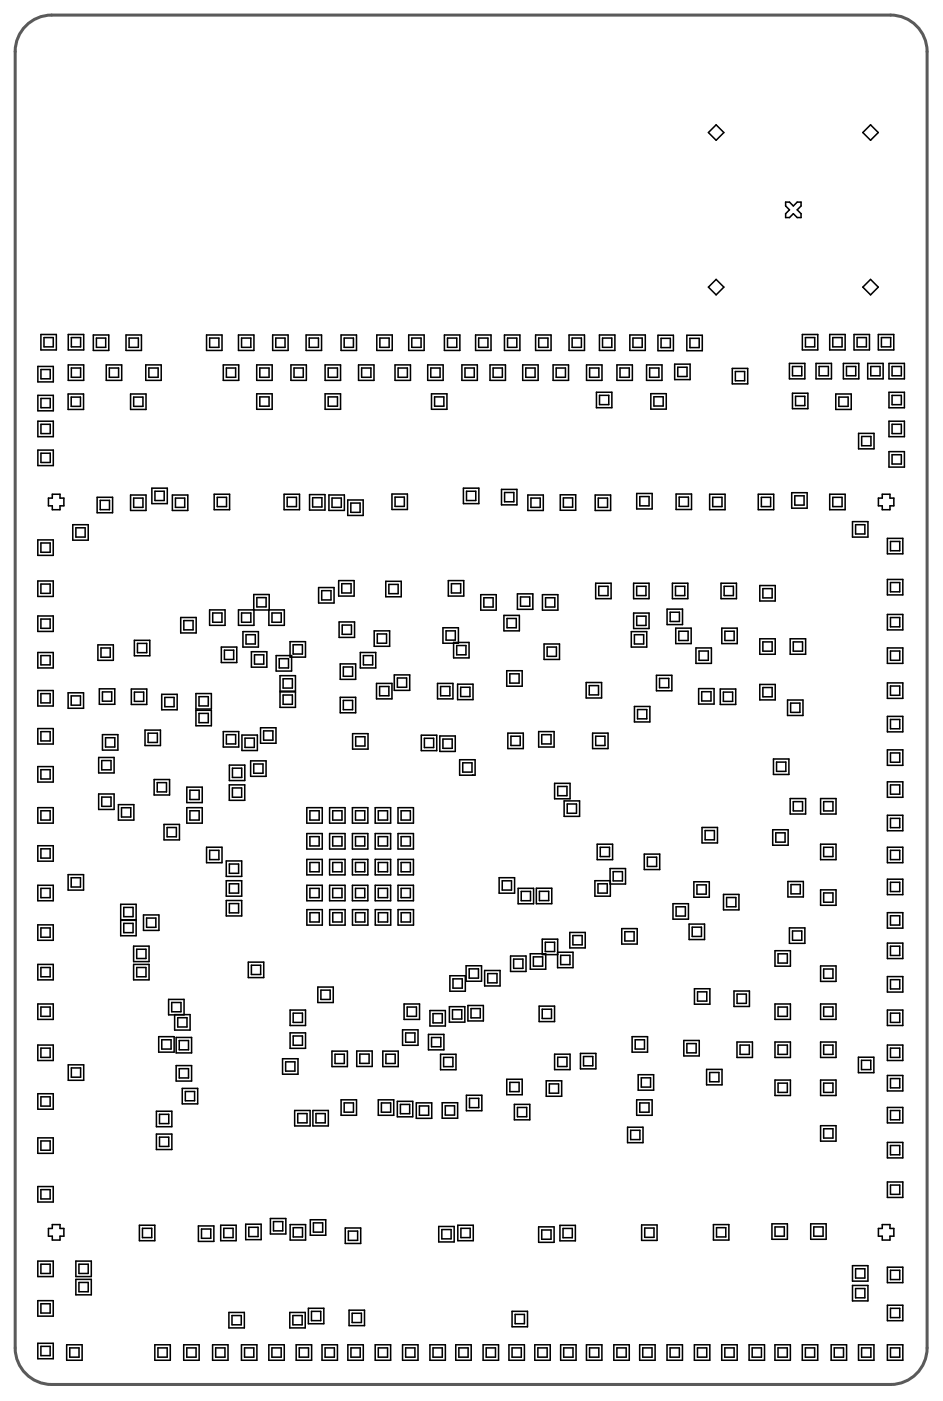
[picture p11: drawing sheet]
<svg xmlns="http://www.w3.org/2000/svg" width="103mm" height="153mm" viewBox="0 0 103 153" stroke-linecap="round" stroke-linejoin="round" font-family="sans-serif">
<path d="M2.8 2.8a4 4 0 0 1 2.9-1.1h91.9a4 4 0 0 1 4 4v141.9a4 4 0 0 1-4 4h-91.9a4 4 0 0 1-4-4v-141.9a4 4 0 0 1 1.1-2.9z" fill="none" stroke="#5a5a5a" stroke-width=".33"/>
<path d="M51.8 84.9h.1M51.8 84.8h.1" fill="none" stroke="#000" stroke-width=".11"/>
<g fill="none" stroke="#000" stroke-width=".17">
<path d="M78.5 13.7l.8 .8-.8 .9-.8-.9zM95.4 13.7l.9 .8-.9 .9-.8-.9zM4.5 36.6h1.7v1.7h-1.7zM4.8 37h1v1h-1zM7.5 36.6h1.7v1.7h-1.7zM7.5 40h1.7v1.7h-1.7zM7.8 37h1v1h-1zM10.2 36.7h1.7v1.7h-1.7zM10.6 37h1v1h-1zM11.6 40h1.7v1.7h-1.7zM13.8 36.7h1.7v1.7h-1.7zM14.2 37h1v1h-1z"/>
<path d="M16 40h1.7v1.7h-1.7zM22.6 36.7h1.7v1.7h-1.7zM23 37h1v1h-1zM24.5 40h1.7v1.7h-1.7zM26.1 36.7h1.7v1.7h-1.7zM26.5 37h1v1h-1zM28.1 40h1.7v1.7h-1.7zM29.9 36.7h1.7v1.7h-1.7zM30.2 37h1v1h-1zM31.9 40h1.7v1.7h-1.7zM33.6 36.7h1.6v1.7h-1.6zM33.9 37h1v1h-1z"/>
<path d="M35.6 40h1.7v1.7h-1.7zM37.4 36.7h1.7v1.7h-1.7zM37.7 37h1v1h-1zM39.3 40h1.7v1.7h-1.7zM41.3 36.7h1.7v1.7h-1.7zM41.6 37h1.1v1h-1.1zM43.3 40h1.7v1.7h-1.7zM44.8 36.7h1.7v1.7h-1.7zM45.1 37h1.1v1h-1.1zM46.9 40h1.7v1.7h-1.7zM48.7 36.7h1.7v1.7h-1.7zM49.1 37h1v1h-1z"/>
<path d="M50.6 40h1.7v1.7h-1.7zM52.1 36.7h1.7v1.7h-1.7zM52.5 37h1v1h-1zM53.7 40h1.7v1.7h-1.7zM55.3 36.7h1.7v1.7h-1.7zM55.6 37h1v1h-1zM57.3 40h1.7v1.7h-1.7zM58.7 36.7h1.7v1.7h-1.7zM59 37h1.1v1h-1.1zM60.6 40h1.7v1.7h-1.7zM62.4 36.7h1.7v1.7h-1.7zM62.7 37h1v1h-1z"/>
<path d="M64.3 40h1.7v1.7h-1.7zM65.7 36.7h1.7v1.7h-1.7zM66 37h1.1v1h-1.1zM67.6 40h1.7v1.7h-1.7zM69 36.7h1.7v1.7h-1.7zM69.4 37h1v1h-1zM70.9 40h1.7v1.7h-1.7zM72.1 36.7h1.7v1.7h-1.7zM72.5 37.1h1v1h-1zM74 39.9h1.6v1.7h-1.6zM75.3 36.7h1.7v1.7h-1.7zM75.6 37.1h1v1h-1z"/>
<path d="M78.5 30.6l.8 .9-.8 .8-.8-.8zM86.1 22.1h.4l.5 .5 .4-.5h.4v.5l-.4 .4 .4 .4v.4h-.4l-.4-.4-.5 .4h-.4v-.4l.4-.4-.4-.4zM86.5 39.8h1.7v1.7h-1.7zM87.9 36.6h1.7v1.7h-1.7zM88.3 37h1v1h-1zM89.4 39.8h1.7v1.7h-1.7zM90.9 36.6h1.7v1.7h-1.7zM91.3 37h1v1h-1zM92.4 39.8h1.7v1.7h-1.7zM93.6 36.6h1.7v1.7h-1.7zM93.9 37h1.1v1h-1.1zM95.1 39.8h1.7v1.7h-1.7z"/>
<path d="M95.4 30.6l.9 .9-.9 .8-.8-.8zM96.3 36.6h1.7v1.7h-1.7zM96.6 37h1v1h-1zM97.4 39.8h1.7v1.7h-1.7zM4.1 59.1h1.7v1.7h-1.7zM4.2 40.1h1.6v1.7h-1.6zM4.2 43.3h1.6v1.7h-1.6zM4.2 46.1h1.6v1.7h-1.6zM4.2 49.3h1.6v1.7h-1.6zM4.5 59.5h1v1h-1zM4.5 40.5h1v1h-1zM4.5 43.6h1v1.1h-1z"/>
<path d="M4.5 46.5h1v1h-1zM4.5 49.6h1v1.1h-1zM5.7 54.1h.9v.5h.4v.8h-.4v.4h-.9v-.4h-.4v-.8h.4zM7.5 43.2h1.7v1.6h-1.7zM7.8 43.5h1v1h-1zM7.8 40.3h1v1h-1zM8 57.5h1.7v1.7h-1.7zM8.3 57.8h1v1h-1zM10.6 54.5h1.7v1.7h-1.7zM11 54.8h1v1h-1zM12 40.3h1v1h-1zM14.3 43.2h1.7v1.6h-1.7z"/>
<path d="M14.3 54.2h1.7v1.7h-1.7zM14.7 54.6h1v1h-1zM14.7 43.5h1v1h-1zM16.3 40.3h1v1h-1zM16.6 53.5h1.7v1.7h-1.7zM17 53.8h1v1h-1zM18.9 54.2h1.7v1.7h-1.7zM19.2 54.6h1v1h-1zM23.5 54.1h1.7v1.7h-1.7zM23.8 54.5h1v1h-1zM24.8 40.3h1v1h-1zM28.1 43.1h1.7v1.7h-1.7z"/>
<path d="M28.5 40.3h1v1h-1zM28.5 43.5h1v1h-1zM31.1 54.1h1.7v1.7h-1.7zM31.5 54.5h1v1h-1zM32.2 40.3h1v1h-1zM33.9 54.2h1.7v1.7h-1.7zM34.3 54.5h1v1h-1zM35.6 43.1h1.7v1.7h-1.7zM36 40.3h1v1h-1zM36 43.5h1v1h-1zM36.1 54.2h1.6v1.7h-1.6zM36.4 54.6h1v1h-1z"/>
<path d="M38.1 54.8h1.7v1.7h-1.7zM38.5 55.1h1v1h-1zM39.6 40.3h1.1v1h-1.1zM43 54.1h1.7v1.7h-1.7zM43.3 54.5h1v1h-1zM43.6 40.3h1.1v1h-1.1zM47.2 40.3h1v1h-1zM47.3 43.1h1.7v1.7h-1.7zM47.6 43.5h1.1v1h-1.1zM50.8 53.5h1.7v1.7h-1.7zM51 40.3h1v1h-1zM51.1 53.8h1.1v1h-1.1z"/>
<path d="M54.1 40.3h1v1h-1zM55 53.6h1.7v1.7h-1.7zM55.3 53.9h1v1.1h-1zM57.6 40.3h1v1h-1zM57.9 54.2h1.7v1.7h-1.7zM58.2 54.6h1v1h-1zM61 40.3h1v1h-1zM61.4 54.2h1.7v1.7h-1.7zM61.8 54.5h1v1.1h-1zM64.6 40.3h1v1h-1zM65.2 54.2h1.7v1.7h-1.7zM65.4 43h1.7v1.7h-1.7z"/>
<path d="M65.6 54.6h1v1h-1zM65.7 43.3h1v1h-1zM68 40.3h1v1h-1zM69.8 54.1h1.7v1.6h-1.7zM70.1 54.4h1v1h-1zM71.2 40.3h1v1h-1zM71.3 43.1h1.7v1.7h-1.7zM71.7 43.5h1v1h-1zM74.1 54.1h1.7v1.7h-1.7zM74.3 40.2h1v1h-1zM74.4 54.5h1.1v1h-1.1zM77.8 54.1h1.7v1.7h-1.7z"/>
<path d="M78.1 54.5h1v1h-1zM80.3 40.4h1.7v1.6h-1.7zM80.6 40.7h1v1h-1zM83.1 54.1h1.7v1.7h-1.7zM83.5 54.5h1v1h-1zM86.8 54h1.7v1.7h-1.7zM86.9 43.1h1.7v1.7h-1.7zM86.9 40.1h1v1.1h-1zM87.1 54.3h1v1h-1zM87.2 43.4h1v1h-1zM89.8 40.1h1v1.1h-1zM90.9 54.1h1.7v1.7h-1.7z"/>
<path d="M91.3 54.5h1v1h-1zM91.6 43.2h1.7v1.6h-1.7zM91.9 43.5h1.1v1h-1.1zM92.8 40.1h1v1.1h-1zM93.4 57.1h1.7v1.7h-1.7zM93.8 57.5h1v1h-1zM94.1 47.5h1.7v1.7h-1.7zM94.4 47.8h1.1v1h-1.1zM95.4 40.1h1.1v1.1h-1.1zM96.7 54.1h.9v.5h.4v.8h-.4v.4h-.9v-.4h-.4v-.8h.4zM97.3 59h1.7v1.7h-1.7zM97.4 46.1h1.7v1.7h-1.7z"/>
<path d="M97.4 43h1.7v1.7h-1.7zM97.4 49.5h1.7v1.7h-1.7zM97.6 59.3h1v1h-1zM97.8 46.5h1v1h-1zM97.8 40.1h1v1.1h-1zM97.8 43.3h1v1h-1zM97.8 49.8h1v1h-1zM4.1 63.6h1.7v1.7h-1.7zM4.1 67.5h1.7v1.7h-1.7zM4.1 71.5h1.7v1.7h-1.7zM4.1 75.6h1.7v1.7h-1.7zM4.1 79.8h1.7v1.7h-1.7z"/>
<path d="M4.5 64h1v1h-1zM4.5 67.8h1v1h-1zM4.5 71.8h1v1h-1zM4.5 76h1v1h-1zM7.5 75.9h1.7v1.7h-1.7zM7.8 76.2h1v1h-1zM10.7 70.6h1.7v1.7h-1.7zM10.9 75.4h1.7v1.7h-1.7zM11.1 71h1v1h-1zM11.2 75.8h1v1h-1zM14.4 75.5h1.7v1.7h-1.7zM14.7 70.1h1.7v1.7h-1.7z"/>
<path d="M14.7 75.8h1v1h-1zM15.1 70.5h1v1h-1zM15.9 80h1.7v1.7h-1.7zM17.7 76.1h1.7v1.6h-1.7zM18.1 76.4h1v1h-1zM19.8 67.6h1.7v1.7h-1.7zM20.1 68h1.1v1h-1.1zM21.5 76h1.7v1.7h-1.7zM21.5 77.8h1.7v1.7h-1.7zM21.8 76.3h1v1h-1zM21.8 78.1h1v1.1h-1zM23 66.8h1.7v1.7h-1.7z"/>
<path d="M23.3 67.1h1v1.1h-1zM24.3 70.9h1.7v1.7h-1.7zM24.6 71.2h1v1h-1zM26.5 67.1h1v1.1h-1zM26.6 69.2h1.7v1.7h-1.7zM27 69.5h1v1h-1zM27.6 71.4h1.6v1.7h-1.6zM27.8 66.8v-1.7h1.7v1.7M27.8 66.8v1.7h-1.7v-1.7h5.1v1.7h-1.7v-1.7M27.9 71.7h1v1h-1zM28.2 65.5h1v1h-1zM28.6 79.7h1.6v1.7h-1.6z"/>
<path d="M29.8 67.1h1v1.1h-1zM30.3 71.8h1.7v1.7h-1.7zM30.6 72.1h1v1.1h-1zM30.7 75.8h1.7v1.7h-1.7zM30.7 74h1.7v1.7h-1.7zM31 76.1h1v1h-1zM31 74.3h1v1.1h-1zM31.8 70.3h1.7v1.7h-1.7zM32.1 70.6h1v1h-1zM34.9 64.4h1.7v1.7h-1.7zM35.3 64.7h1v1h-1zM37.1 63.6h1.7v1.7h-1.7z"/>
<path d="M37.2 68.1h1.7v1.7h-1.7zM37.3 76.4h1.7v1.7h-1.7zM37.3 72.7h1.7v1.7h-1.7zM37.5 63.9h1v1.1h-1zM37.5 68.5h1v1h-1zM37.6 73.1h1v1h-1zM37.6 76.7h1v1h-1zM39.5 71.5h1.7v1.7h-1.7zM39.8 71.8h1v1h-1zM41 69.1h1.7v1.7h-1.7zM41.3 74.9h1.7v1.7h-1.7zM41.4 69.4h1v1.1h-1z"/>
<path d="M41.6 75.2h1v1h-1zM42.3 63.7h1.7v1.7h-1.7zM42.6 64h1v1h-1zM43.2 73.9h1.7v1.7h-1.7zM43.6 74.3h1v1h-1zM48 74.9h1.6v1.7h-1.6zM48.3 75.2h1v1h-1zM48.6 68.8h1.6v1.7h-1.6zM48.9 69.1h1v1h-1zM49.1 63.6h1.7v1.7h-1.7zM49.5 63.9h1v1.1h-1zM49.7 70.4h1.7v1.7h-1.7z"/>
<path d="M50.1 70.7h1v1h-1zM50.2 74.9h1.6v1.7h-1.6zM50.5 75.3h1v1h-1zM52.7 65.1h1.7v1.7h-1.7zM53 65.5h1.1v1h-1.1zM55.2 67.4h1.7v1.7h-1.7zM55.5 73.5h1.7v1.7h-1.7zM55.6 67.7h1v1.1h-1zM55.9 73.8h1v1h-1zM56.7 65h1.7v1.7h-1.7zM57.1 65.4h1v1h-1zM59.5 65.1h1.7v1.7h-1.7z"/>
<path d="M59.6 70.5h1.7v1.7h-1.7zM59.8 65.5h1v1h-1zM60 70.9h1v1h-1zM64.3 74.8h1.6v1.7h-1.6zM64.6 75.1h1v1h-1zM65.3 63.9h1.7v1.7h-1.7zM65.6 64.2h1v1h-1zM69.2 69.2h1.7v1.7h-1.7zM69.5 63.9h1.6v1.7h-1.6zM69.5 67.2h1.6v1.6h-1.6zM69.5 69.5h1.1v1h-1.1zM69.5 77.4h1.7v1.7h-1.7z"/>
<path d="M69.8 64.2h1v1h-1zM69.8 67.5h1v1h-1zM69.9 77.7h1v1h-1zM72 74h1.6v1.7h-1.6zM72.3 74.3h1v1h-1zM73.1 66.7h1.7v1.7h-1.7zM73.5 67.1h1v1h-1zM73.7 63.9h1.7v1.7h-1.7zM74 64.2h1.1v1h-1.1zM74.1 68.8h1.7v1.7h-1.7zM74.4 69.1h1v1.1h-1zM76.3 71h1.7v1.7h-1.7z"/>
<path d="M76.6 75.4h1.7v1.7h-1.7zM76.6 71.3h1v1h-1zM76.9 75.8h1v1h-1zM79 75.5h1.6v1.7h-1.6zM79 63.9h1.7v1.7h-1.7zM79.1 68.8h1.7v1.7h-1.7zM79.3 75.8h1v1h-1zM79.4 64.2h1v1h-1zM79.5 69.1h1v1.1h-1zM83.3 75h1.7v1.7h-1.7zM83.3 64.1h1.7v1.7h-1.7zM83.3 70h1.7v1.7h-1.7z"/>
<path d="M83.6 64.5h1v1h-1zM83.6 70.3h1v1h-1zM83.6 75.3h1v1h-1zM86.3 76.7h1.7v1.7h-1.7zM86.6 70h1.7v1.7h-1.7zM86.7 77h1v1h-1zM87 70.3h1v1h-1zM97.3 71h1.7v1.7h-1.7zM97.3 67.3h1.7v1.7h-1.7zM97.3 63.5h1.7v1.7h-1.7zM97.3 74.8h1.7v1.7h-1.7zM97.3 78.5h1.7v1.7h-1.7z"/>
<path d="M97.6 71.3h1v1h-1zM97.6 67.6h1v1.1h-1zM97.6 63.8h1v1h-1zM97.6 75.1h1v1.1h-1zM97.6 78.8h1v1h-1zM4.1 84h1.7v1.7h-1.7zM4.1 88.5h1.7v1.7h-1.7zM4.1 92.6h1.7v1.7h-1.7zM4.1 97h1.7v1.7h-1.7zM4.5 80.1h1v1.1h-1zM4.5 84.3h1v1h-1zM4.5 88.8h1v1h-1z"/>
<path d="M4.5 93h1v1h-1zM4.5 97.3h1v1h-1zM7.5 95.8h1.7v1.7h-1.7zM7.8 96.1h1v1.1h-1zM10.8 87h1.7v1.7h-1.7zM10.8 83h1.7v1.7h-1.7zM11.2 87.3h1v1h-1zM11.2 83.3h1v1h-1zM11.2 80.5h1.7v1.7h-1.7zM11.6 80.8h1v1h-1zM13 88.1h1.7v1.7h-1.7zM13.2 99.1h1.7v1.6h-1.7z"/>
<path d="M13.3 88.5h1v1h-1zM13.6 99.4h1v1h-1zM16.2 80.3h1v1h-1zM16.9 85.4h1.7v1.7h-1.7zM17.2 85.7h1v1h-1zM18 90.3h1.7v1.7h-1.7zM18.3 90.6h1v1.1h-1zM20.5 88.5h1.7v1.7h-1.7zM20.5 86.2h1.7v1.7h-1.7zM20.8 88.8h1v1h-1zM20.8 86.6h1v1h-1zM22.6 92.8h1.7v1.7h-1.7z"/>
<path d="M23 93.1h1v1.1h-1zM24.5 80.1h1.7v1.7h-1.7zM24.8 94.3h1.7v1.7h-1.7zM24.8 96.5h1.7v1.7h-1.7zM24.8 98.6h1.7v1.7h-1.7zM24.8 80.5h1v1h-1zM25.1 86h1.7v1.7h-1.7zM25.1 94.6h1.1v1.1h-1.1zM25.1 96.8h1.1v1h-1.1zM25.1 99h1.1v1h-1.1zM25.1 83.8h1.7v1.7h-1.7zM25.5 86.3h1v1h-1z"/>
<path d="M25.5 84.1h1v1.1h-1zM26.5 80.5h1.7v1.7h-1.7zM26.9 80.9h1v1h-1zM27.5 83.3h1.7v1.7h-1.7zM27.8 83.7h1v1h-1zM28.9 80.1h1v1h-1zM33.6 97h1.7v1.7h-1.7zM33.6 88.5h1.7v1.7h-1.7zM33.6 91.3h1.7v1.7h-1.7zM33.6 94.1h1.7v1.7h-1.7zM33.6 99.6h1.7v1.7h-1.7zM34 97.3h1v1h-1z"/>
<path d="M34 88.8h1v1h-1zM34 91.6h1v1.1h-1zM34 94.5h1v1h-1zM34 100h1v1h-1zM36.1 97h1.7v1.7h-1.7zM36.1 88.5h1.7v1.7h-1.7zM36.1 94.1h1.7v1.7h-1.7zM36.1 91.3h1.7v1.7h-1.7zM36.1 99.6h1.7v1.7h-1.7zM36.5 97.3h1v1h-1zM36.5 88.8h1v1h-1zM36.5 91.6h1v1.1h-1z"/>
<path d="M36.5 94.5h1v1h-1zM36.5 100h1v1h-1zM38.6 97h1.7v1.7h-1.7zM38.6 88.5h1.7v1.7h-1.7zM38.6 94.1h1.7v1.7h-1.7zM38.6 91.3h1.7v1.7h-1.7zM38.6 99.6h1.7v1.7h-1.7zM38.6 80.4h1.7v1.7h-1.7zM39 97.3h1v1h-1zM39 88.8h1v1h-1zM39 91.6h1v1.1h-1zM39 94.5h1v1h-1z"/>
<path d="M39 100h1v1h-1zM39 80.7h1v1h-1zM41.1 97h1.7v1.7h-1.7zM41.1 88.5h1.7v1.7h-1.7zM41.1 94.1h1.7v1.7h-1.7zM41.1 91.3h1.7v1.7h-1.7zM41.1 99.6h1.7v1.7h-1.7zM41.5 97.3h1v1h-1zM41.5 88.8h1v1h-1zM41.5 91.6h1v1.1h-1zM41.5 94.5h1v1h-1zM41.5 100h1v1h-1z"/>
<path d="M43.6 97h1.7v1.7h-1.7zM43.6 88.5h1.7v1.7h-1.7zM43.6 94.1h1.7v1.7h-1.7zM43.6 91.3h1.7v1.7h-1.7zM43.6 99.6h1.7v1.7h-1.7zM44 97.3h1v1h-1zM44 88.8h1v1h-1zM44 91.6h1v1.1h-1zM44 94.5h1v1h-1zM44 100h1v1h-1zM46.2 80.5h1.7v1.7h-1.7zM46.5 80.9h1v1h-1z"/>
<path d="M48.2 80.6h1.7v1.7h-1.7zM48.5 81h1.1v1h-1.1zM50.4 83.2h1.7v1.7h-1.7zM50.7 83.6h1v1h-1zM54.7 96.1h1.7v1.7h-1.7zM55.1 96.5h1v1h-1zM55.7 80.3h1.7v1.7h-1.7zM56 80.6h1v1.1h-1zM56.8 97.3h1.7v1.7h-1.7zM57.1 97.6h1v1.1h-1zM58.8 97.3h1.7v1.7h-1.7zM59 80.1h1.7v1.7h-1.7z"/>
<path d="M59.1 97.6h1v1h-1zM59.4 80.5h1v1h-1zM60.8 85.8h1.7v1.7h-1.7zM61.1 86.1h1v1.1h-1zM61.8 87.7h1.7v1.7h-1.7zM62.2 88.1h1v1h-1zM65 80.3h1.6v1.7h-1.6zM65.2 96.5h1.7v1.7h-1.7zM65.3 80.6h1v1.1h-1zM65.5 92.5h1.6v1.7h-1.6zM65.5 96.8h1.1v1h-1.1zM65.8 92.8h1v1h-1z"/>
<path d="M66.9 95.1h1.7v1.7h-1.7zM67.2 95.5h1v1h-1zM70.6 93.6h1.7v1.6h-1.7zM71 93.9h1v1h-1zM73.8 99h1.7v1.7h-1.7zM74.1 99.3h1v1h-1zM76.1 96.6h1.6v1.7h-1.6zM76.4 96.9h1v1h-1zM77 90.6h1.6v1.7h-1.6zM77.3 91h1v1h-1zM79.3 98h1.7v1.7h-1.7zM79.6 98.3h1.1v1h-1.1z"/>
<path d="M84.7 90.9h1.7v1.7h-1.7zM84.8 83.1h1.7v1.7h-1.7zM85 91.2h1.1v1h-1.1zM85.1 83.5h1v1h-1zM86.4 96.6h1.7v1.6h-1.7zM86.6 87.5h1.7v1.7h-1.7zM86.7 96.9h1v1h-1zM87 87.8h1v1h-1zM89.9 92.5h1.7v1.7h-1.7zM89.9 87.5h1.7v1.7h-1.7zM89.9 97.5h1.7v1.7h-1.7zM90.3 92.8h1v1h-1z"/>
<path d="M90.3 87.8h1v1h-1zM90.3 97.8h1v1h-1zM97.3 85.6h1.7v1.7h-1.7zM97.3 100h1.7v1.7h-1.7zM97.3 82.1h1.7v1.7h-1.7zM97.3 89.3h1.7v1.7h-1.7zM97.3 92.8h1.7v1.7h-1.7zM97.3 96.3h1.7v1.7h-1.7zM97.6 93.1h1v1.1h-1zM97.6 86h1v1h-1zM97.6 96.6h1v1.1h-1zM97.6 82.5h1v1h-1z"/>
<path d="M97.6 89.6h1v1.1h-1zM4.1 101.3h1.7v1.7h-1.7zM4.1 105.6h1.7v1.7h-1.7zM4.1 110h1.7v1.7h-1.7zM4.1 114.5h1.7v1.7h-1.7zM4.1 119.8h1.7v1.7h-1.7zM4.5 101.6h1v1.1h-1zM4.5 106h1v1h-1zM4.5 110.3h1v1h-1zM4.5 114.8h1v1h-1zM7.5 116.6h1.7v1.7h-1.7zM7.8 117h1v1h-1z"/>
<path d="M13.2 100.8h1.7v1.7h-1.7zM13.6 101.1h1v1.1h-1zM14.6 105.6h1.7v1.7h-1.7zM14.6 103.6h1.7v1.7h-1.7zM15 106h1v1h-1zM15 104h1v1h-1zM15.7 100.2h1.7v1.7h-1.7zM16.1 100.6h1v1h-1zM17.4 113.6h1.7v1.6h-1.7zM17.7 113.9h1v1h-1zM18.8 109.8h1v1h-1zM19.1 111.1v1.7h1.7v-1.7l-2.3 .1v-1.7h1.7v1.7"/>
<path d="M19.3 113.6h1.7v1.7h-1.7zM19.3 116.7h1.7v1.7h-1.7zM19.5 111.5h1v1h-1zM19.6 114h1.1v1h-1.1zM19.6 117.1h1.1v1h-1.1zM20 119.2h1.7v1.7h-1.7zM20.3 119.6h1v1h-1zM27.2 105.4h1.7v1.7h-1.7zM27.6 105.7h1v1h-1zM31 116h1.7v1.7h-1.7zM31.3 116.3h1v1h-1zM31.8 110.6h1.7v1.7h-1.7z"/>
<path d="M31.8 113.1h1.7v1.7h-1.7zM32.1 113.5h1.1v1h-1.1zM32.1 111h1.1v1h-1.1zM34.8 108.1h1.7v1.7h-1.7zM35.2 108.5h1v1h-1zM36.4 115.1h1.7v1.7h-1.7zM36.7 115.5h1v1h-1zM39.1 115.1h1.7v1.7h-1.7zM39.4 115.5h1.1v1h-1.1zM42 115.1h1.7v1.7h-1.7zM42.3 115.5h1v1h-1zM44.1 112.8h1.7v1.7h-1.7z"/>
<path d="M44.3 110h1.7v1.7h-1.7zM44.5 113.1h1v1.1h-1zM44.6 110.3h1v1h-1zM47 113.3h1.7v1.7h-1.7zM47.1 110.7h1.7v1.7h-1.7zM47.3 113.6h1v1.1h-1zM47.5 111h1v1h-1zM48.3 115.5h1.7v1.7h-1.7zM48.6 115.8h1v1h-1zM49.3 110.3h1.7v1.7h-1.7zM49.3 106.9h1.7v1.7h-1.7zM49.6 110.6h1v1h-1z"/>
<path d="M49.7 107.2h1v1h-1zM51.1 105.8h1.7v1.7h-1.7zM51.1 120h1.7v1.7h-1.7zM51.3 110.1h1.7v1.7h-1.7zM51.4 106.1h1v1h-1zM51.6 110.5h1v1h-1zM53.1 106.3h1.7v1.7h-1.7zM53.5 106.6h1v1.1h-1zM55.5 118.2h1.7v1.7h-1.7zM55.9 118.6h1v1h-1zM56 104.7h1.7v1.7h-1.7zM56.3 105.1h1v1h-1z"/>
<path d="M58.1 104.5h1.7v1.7h-1.7zM58.5 104.8h1v1h-1zM59.1 110.2h1.7v1.7h-1.7zM59.4 110.5h1v1.1h-1zM59.4 102.9h1.7v1.7h-1.7zM59.8 103.2h1v1h-1zM59.9 118.4h1.7v1.7h-1.7zM60.2 118.7h1v1h-1zM60.8 115.5h1.7v1.7h-1.7zM61.1 104.3h1.7v1.7h-1.7zM61.1 115.8h1v1h-1zM61.5 104.6h1v1.1h-1z"/>
<path d="M62.5 102.1h1.6v1.7h-1.6zM62.8 102.5h1v1h-1zM63.6 115.4h1.7v1.7h-1.7zM64 115.7h1v1h-1zM68.2 101.7h1.6v1.7h-1.6zM68.5 102.1h1v1h-1zM69.3 113.6h1.7v1.6h-1.7zM69.6 113.9h1v1h-1zM70 117.7h1.6v1.7h-1.6zM70.3 118.1h1v1h-1zM75 114h1.6v1.7h-1.6zM75.3 114.3h1v1h-1z"/>
<path d="M75.5 101.2h1.7v1.7h-1.7zM75.9 101.6h1v1h-1zM76.1 108.3h1.7v1.7h-1.7zM76.5 108.6h1v1.1h-1zM77.5 117.1h1.6v1.7h-1.6zM77.8 117.5h1v1h-1zM80.5 108.6h1.6v1.6h-1.6zM80.8 114.1h1.7v1.7h-1.7zM80.8 108.9h1v1h-1zM81.1 114.5h1v1h-1zM84.9 114.1h1.7v1.7h-1.7zM84.9 110h1.7v1.7h-1.7z"/>
<path d="M84.9 104.1h1.7v1.7h-1.7zM84.9 118.3h1.7v1.7h-1.7zM85.3 114.5h1v1h-1zM85.3 110.3h1v1h-1zM85.3 104.5h1v1h-1zM85.3 118.6h1v1.1h-1zM86.5 101.6h1.7v1.7h-1.7zM86.9 102h1v1h-1zM89.9 114.1h1.7v1.7h-1.7zM89.9 110h1.7v1.7h-1.7zM89.9 105.8h1.7v1.7h-1.7zM89.9 118.3h1.7v1.7h-1.7z"/>
<path d="M90.3 114.5h1v1h-1zM90.3 110.3h1v1h-1zM90.3 106.1h1v1.1h-1zM90.3 118.6h1v1.1h-1zM94.1 115.8h1.7v1.7h-1.7zM94.4 116.1h1v1.1h-1zM97.3 114.5h1.7v1.7h-1.7zM97.3 107h1.7v1.7h-1.7zM97.3 110.6h1.7v1.7h-1.7zM97.3 103.3h1.7v1.7h-1.7zM97.3 117.8h1.7v1.7h-1.7zM97.6 114.8h1v1h-1z"/>
<path d="M97.6 100.3h1v1h-1zM97.6 111h1v1h-1zM97.6 103.6h1v1.1h-1zM97.6 107.3h1v1h-1zM97.6 118.1h1v1.1h-1zM4.1 124.6h1.7v1.7h-1.7zM4.1 130h1.7v1.7h-1.7zM4.1 138.1h1.7v1.7h-1.7zM4.5 120.1h1v1.1h-1zM4.5 125h1v1h-1zM4.5 130.3h1v1h-1zM4.5 138.5h1v1h-1z"/>
<path d="M5.7 134.1h.9v.5h.4v.8h-.4v.4h-.9v-.4h-.4v-.8h.4zM8.3 138.1h1.7v1.7h-1.7zM8.7 138.5h1v1h-1zM15.3 134.2h1.7v1.7h-1.7zM15.6 134.5h1v1.1h-1zM17.1 121.7h1.7v1.7h-1.7zM17.1 124.2h1.7v1.7h-1.7zM17.5 122.1h1v1h-1zM17.5 124.6h1v1h-1zM21.7 134.3h1.7v1.7h-1.7zM22.1 134.6h1v1h-1zM24.2 134.2h1.7v1.7h-1.7z"/>
<path d="M24.5 134.5h1v1.1h-1zM26.9 134.1h1.7v1.7h-1.7zM27.3 134.4h1v1h-1zM29.6 133.5h1.7v1.7h-1.7zM30 133.8h1v1h-1zM31.8 134.1h1.7v1.7h-1.7zM32.1 134.5h1.1v1h-1.1zM32.3 121.6h1.7v1.7h-1.7zM32.6 122h1.1v1h-1.1zM34 133.6h1.7v1.7h-1.7zM34.3 121.6h1.7v1.7h-1.7zM34.4 133.9h1v1.1h-1z"/>
<path d="M34.6 122h1.1v1h-1.1zM37.4 120.5h1.7v1.7h-1.7zM37.7 120.8h1v1h-1zM37.8 134.5h1.7v1.7h-1.7zM38.2 134.8h1v1.1h-1zM41.5 120.5h1.7v1.7h-1.7zM41.8 120.8h1v1h-1zM43.6 120.6h1.6v1.7h-1.6zM43.9 121h1v1h-1zM45.6 120.8h1.7v1.7h-1.7zM46 121.1h1v1.1h-1zM48.1 134.3h1.7v1.7h-1.7z"/>
<path d="M48.4 134.7h1v1h-1zM48.5 120.8h1.7v1.7h-1.7zM48.8 121.1h1v1h-1zM50.2 134.2h1.7v1.7h-1.7zM50.5 134.5h1v1.1h-1zM51.5 120.3h1v1h-1zM56.4 121h1.7v1.7h-1.7zM56.7 121.3h1v1h-1zM59 134.4h1.7v1.7h-1.7zM59.4 134.7h1v1h-1zM61.4 134.2h1.7v1.7h-1.7zM61.7 134.6h1v1h-1z"/>
<path d="M68.8 123.5h1.7v1.7h-1.7zM69.1 123.8h1v1h-1zM69.8 120.5h1.7v1.7h-1.7zM70.1 120.8h1v1h-1zM70.3 134.2h1.7v1.7h-1.7zM70.7 134.5h1v1h-1zM78.2 134.1h1.7v1.7h-1.7zM78.5 134.5h1.1v1h-1.1zM84.6 134.1h1.7v1.6h-1.7zM85 134.4h1v1h-1zM88.9 134.1h1.7v1.6h-1.7zM89.2 134.4h1v1h-1z"/>
<path d="M89.9 123.3h1.7v1.7h-1.7zM90.3 123.6h1v1.1h-1zM93.4 138.6h1.7v1.7h-1.7zM93.8 139h1v1h-1zM96.7 134.1h.9v.5h.4v.8h-.4v.4h-.9v-.4h-.4v-.8h.4zM97.3 121.3h1.7v1.7h-1.7zM97.3 125.1h1.7v1.7h-1.7zM97.3 129.5h1.7v1.7h-1.7zM97.3 138.8h1.7v1.7h-1.7zM97.6 121.6h1v1.1h-1zM97.6 125.5h1v1h-1zM97.6 129.8h1v1h-1z"/>
<path d="M97.6 139.1h1v1.1h-1zM4.1 142.5h1.7v1.7h-1.7zM4.1 147.1h1.7v1.7h-1.7zM4.5 142.8h1v1h-1zM4.5 147.5h1v1h-1zM7.3 147.3h1.7v1.7h-1.7zM7.6 147.6h1.1v1.1h-1.1zM8.3 140.1h1.7v1.7h-1.7zM8.7 140.5h1v1h-1zM17 147.3h1.7v1.7h-1.7zM17.3 147.6h1v1.1h-1zM20.1 147.3h1.7v1.7h-1.7z"/>
<path d="M20.5 147.6h1v1.1h-1zM23.3 147.3h1.7v1.7h-1.7zM23.6 147.6h1.1v1.1h-1.1zM25.1 143.8h1.7v1.7h-1.7zM25.4 144.1h1v1h-1zM26.5 147.3h1.7v1.7h-1.7zM26.8 147.6h1v1.1h-1zM29.5 147.3h1.7v1.7h-1.7zM29.8 147.6h1v1.1h-1zM31.8 143.8h1.7v1.7h-1.7zM32.1 144.1h1v1h-1zM32.5 147.3h1.7v1.7h-1.7z"/>
<path d="M32.8 147.6h1v1.1h-1zM33.8 143.3h1.7v1.7h-1.7zM34.1 143.6h1.1v1.1h-1.1zM35.3 147.3h1.7v1.7h-1.7zM35.6 147.6h1.1v1.1h-1.1zM38.1 147.3h1.7v1.7h-1.7zM38.3 143.5h1.7v1.7h-1.7zM38.5 147.6h1v1.1h-1zM38.6 143.8h1v1.1h-1zM41.1 147.3h1.7v1.7h-1.7zM41.5 147.6h1v1.1h-1zM44.1 147.3h1.7v1.7h-1.7z"/>
<path d="M44.5 147.6h1v1.1h-1zM47.1 147.3h1.7v1.7h-1.7zM47.5 147.6h1v1.1h-1zM50 147.3h1.6v1.7h-1.6zM50.3 147.6h1v1.1h-1zM53 147.3h1.6v1.7h-1.6zM53.3 147.6h1v1.1h-1zM55.8 147.3h1.7v1.7h-1.7zM56.1 147.6h1v1.1h-1zM56.1 143.6h1.7v1.7h-1.7zM56.5 144h1v1h-1zM58.6 147.3h1.7v1.7h-1.7z"/>
<path d="M59 147.6h1v1.1h-1zM61.5 147.3h1.6v1.7h-1.6zM61.8 147.6h1v1.1h-1zM64.3 147.3h1.7v1.7h-1.7zM64.6 147.6h1v1.1h-1zM67.3 147.3h1.7v1.7h-1.7zM67.6 147.6h1v1.1h-1zM70.1 147.3h1.7v1.7h-1.7zM70.5 147.6h1v1.1h-1zM73.1 147.3h1.7v1.7h-1.7zM73.5 147.6h1v1.1h-1zM76.1 147.3h1.7v1.7h-1.7z"/>
<path d="M76.5 147.6h1v1.1h-1zM79.1 147.3h1.7v1.7h-1.7zM79.4 147.6h1.1v1.1h-1.1zM82.1 147.3h1.7v1.7h-1.7zM82.4 147.6h1.1v1.1h-1.1zM84.9 147.3h1.7v1.7h-1.7zM85.3 147.6h1v1.1h-1zM87.9 147.3h1.7v1.7h-1.7zM88.3 147.6h1v1.1h-1zM91.1 147.3h1.7v1.7h-1.7zM91.4 147.6h1.1v1.1h-1.1zM93.4 140.8h1.7v1.7h-1.7z"/>
<path d="M93.8 141.1h1v1.1h-1zM94.1 147.3h1.7v1.7h-1.7zM94.4 147.6h1.1v1.1h-1.1zM97.3 147.3h1.7v1.7h-1.7zM97.3 143h1.7v1.7h-1.7zM97.6 147.6h1v1.1h-1zM97.6 143.3h1v1h-1z"/>
</g>
</svg>
